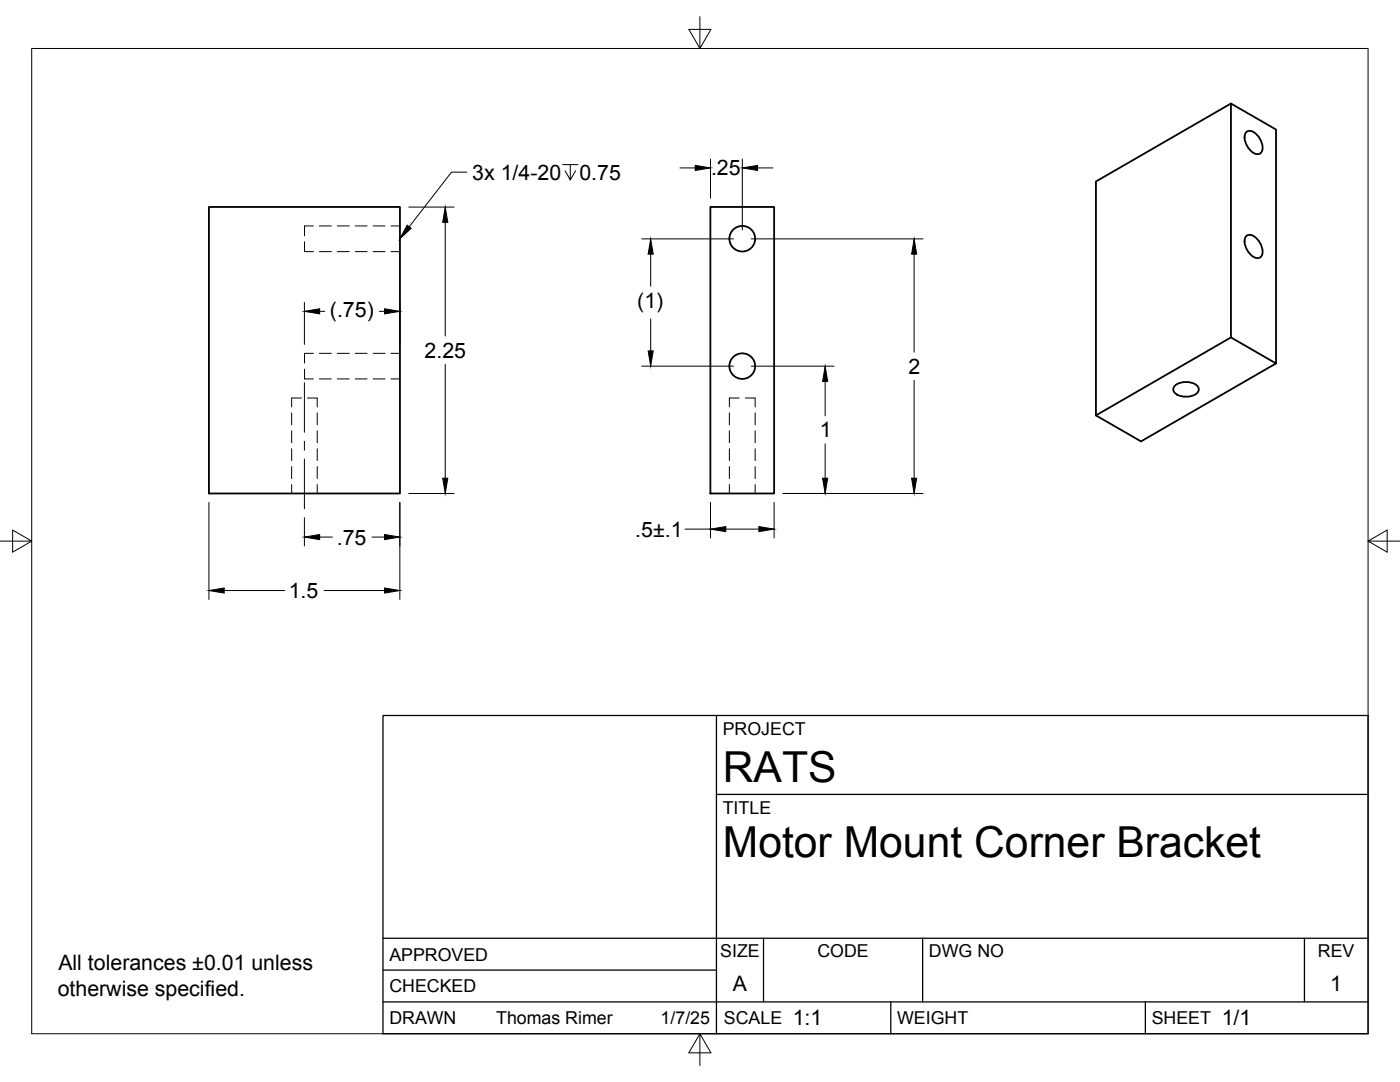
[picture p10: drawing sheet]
<svg xmlns="http://www.w3.org/2000/svg" width="279mm" height="216mm" viewBox="0 0 279 216" stroke-linecap="round" stroke-linejoin="round" font-family="sans-serif">
<defs><g id="words">
<g font-size="8.5">
<text x="144.3" y="156">RATS</text>
<text x="144.3" y="171">Motor Mount Corner Bracket</text>
</g>
<g font-size="4.3">
<text x="94.3" y="35.9">3x 1/4-20</text>
<text x="115.6" y="35.9">0.75</text>
<text x="141.9" y="35">.25</text>
<text x="65.8" y="63.2">(.75)</text>
<text x="127.2" y="61.4">(1)</text>
<text x="84.8" y="71.4">2.25</text>
<text x="181.3" y="74.6">2</text>
<text x="163.6" y="87.3">1</text>
<text x="126.8" y="107.1">.5±.1</text>
<text x="67.2" y="108.7">.75</text>
<text x="57.6" y="119.3">1.5</text>
<text x="11.6" y="193.6">All tolerances ±0.01 unless</text>
<text x="146.3" y="197.7">A</text>
<text x="265.5" y="197.7">1</text>
<text x="11.5" y="198.8">otherwise specified.</text>
<text x="158.2" y="204.6">1:1</text>
<text x="243.8" y="204.6">1/1</text>
</g>
<g font-size="3.5">
<text x="144.3" y="146.6">PROJECT</text>
<text x="144.3" y="162.3">TITLE</text>
<text x="77.7" y="191.7">APPROVED</text>
<text x="143.7" y="191">SIZE</text>
<text x="163.1" y="191">CODE</text>
<text x="185.4" y="191">DWG NO</text>
<text x="263" y="191">REV</text>
<text x="77.7" y="198">CHECKED</text>
<text x="77.7" y="204.4">DRAWN</text>
<text x="99" y="204.4">Thomas Rimer</text>
<text x="131.8" y="204.4">1/7/25</text>
<text x="144.5" y="204.4">SCALE</text>
<text x="179" y="204.4">WEIGHT</text>
<text x="229.8" y="204.4">SHEET</text>
</g>
</g></defs>
<g fill="none" stroke="#000" stroke-width=".2">
<path d="M6.3 9.7h266.7v196.6h-266.7zM139.7 3.3v6.4l2.2-3.8h-4.4l2.2 3.8M93.2 34.4h-3.1l-8.4 10.9M112.3 32.9h3M113.8 32.9v3l-1-1.8M114.9 34.1l-1.1 1.8M135.7 33.5h3M141.8 31.7v7.8M148.1 31.7v14.2M151.2 33.5h3M60.8 48.2v2h1.7M62.5 45.1h-1.7v2"/>
<path d="M63.7 50.2h2.4M63.7 45.1h2.4M67.3 50.2h2.4M67.3 45.1h2.4M70.9 50.2h2.4M70.9 45.1h2.4M74.5 50.2h2.3M74.5 45.1h2.3M78 50.2h1.8M78 45.1h1.8M81.6 41.3h9M88.9 44.4v22.7"/>
<path d="M128.1 47.7h18.3M129.9 50.7v6.4M149.9 47.7h34.3M182.4 50.7v19.6M60.2 79.4h-2v1.8M60.7 60.3v8.4M60.7 76.4v9.9M60.8 73.7v1.9h1.7M61.4 79.4h1.9v1.8M62.5 70.5h-1.7v2M63.7 75.6h2.4M63.7 70.5h2.4"/>
<path d="M63.8 62.1h1M67.3 75.6h2.4M67.3 70.5h2.4M70.9 75.6h2.4M70.9 70.5h2.4M74.5 75.6h2.3M74.5 70.5h2.3M75.7 62.1h1.1M78 75.6h1.8M78 70.5h1.8M79.8 60.3v8.4M88.9 72.7v22.7"/>
<path d="M128.1 73.1h18.3M129.9 63.6v6.4M147.5 79.4h-1.9v1.8M148.7 79.4h2v1.8M149.9 73.1h16.6M164.7 76.1v6.9M182.4 75.9v19.5M58.2 82.4v2.4M58.2 86v2.3M58.2 89.5v2.4M58.2 93.1v2.4M58.2 96.7v1.8"/>
<path d="M60.7 88.1v1.7M60.7 91.6v9.9M63.3 82.4v2.4M63.3 86v2.3M63.3 89.5v2.4M63.3 93.1v2.4M63.3 96.7v1.8M81.6 98.5h9M145.6 82.4v2.4M145.6 86v2.3M145.6 89.5v2.4M145.6 93.1v2.4"/>
<path d="M145.6 96.7v1.8M150.7 82.4v2.4M150.7 86v2.3M150.7 89.5v2.4M150.7 93.1v2.4M150.7 96.7v1.8M156.3 98.5h27.9M164.7 88.6v6.8M0 108h6.3l-3.8-2.2v4.4l3.8-2.2M41.7 100.2v19.4M44.7 117.8h12.1M60.7 103.3v5.6"/>
<path d="M63.8 107.2h2.5M64.7 117.8h12.1M74.2 107.2h2.6M79.8 100.2v19.4M136.7 105.6h5.1M141.8 100.2v7.2M144.8 105.6h6.6M154.5 100.2v7.2M273 108l3.8 2.2v-4.4l-3.8 2.2h6.4M139.7 206.3l-2.2 3.8h4.4l-2.2-3.8v6.3"/>
</g>
<g fill="none" stroke="#000" stroke-width=".36">
<path d="M245.7 20.7l-27 15.5v46.7l27-15.6M248.6 26.5a1.28 1.28 0 0 1 2.1 .2 3.4 3.4 0 0 1 1 3.7 1.28 1.28 0 0 1-2-.2 3.4 3.4 0 0 1-1.1-3.7zM41.7 41.3h38.1v57.2h-38.1zM141.8 41.3h12.7v57.2h-12.7zM248.6 47.2a1.28 1.28 0 0 1 2.1 .3 3.4 3.4 0 0 1 1 3.6 1.28 1.28 0 0 1-2-.2 3.4 3.4 0 0 1-1.1-3.7zM234.5 77a3.5 3.5 0 0 1 4.7 .3 1.28 1.28 0 0 1-1.2 1.7 3.4 3.4 0 0 1-3.8-.9v-.8zM254.7 72.5l-9-5.2v-46.6l9 5.1v46.7l-27 15.6-9-5.2"/>
<circle cx="148.1" cy="47.6" r="2.56"/>
<circle cx="148.1" cy="73.1" r="2.56"/>
</g>
<path d="M76.4 142.8h196.6v63.5h-196.6zM143 158.5h130M143 142.8v63.5M76.4 199.9h196.6M76.4 193.6h66.6M76.4 187.2h196.6M152.4 187.2v12.7M177.8 199.9v6.4M184.1 187.2v12.7M228.6 199.9v6.4M260.3 187.2v12.7" fill="none" stroke="#000" stroke-width=".25"/>
<g fill="#000" stroke="#000" stroke-width=".2">
<path d="M138.7 33l3.1 .5-3.1 .5zM148.1 33.5l3.1-.5v1zM81.3 44.9l.8 .7-2.3 2zM88.9 41.3l.5 3.1h-1.1zM129.9 47.7l.5 3h-1.1zM182.4 47.7l.5 3h-1zM60.7 62.1l3.1-.5v1zM76.8 61.6l3 .5-3 .5zM129.3 70h1.1l-.5 3.1zM164.7 73.1l.5 3h-1zM88.3 95.4h1.1l-.5 3.1zM164.2 95.4h1l-.5 3.1z"/>
<path d="M181.9 95.4h1l-.5 3.1zM41.7 117.8l3-.5v1zM60.7 107.2l3.1-.5v1zM76.8 106.7l3 .5-3 .5zM76.8 117.3l3 .5-3 .5zM141.8 105.6l3-.5v1zM151.4 105.1l3.1 .5-3.1 .5z"/>
</g>
<use href="#words"/>
</svg>
